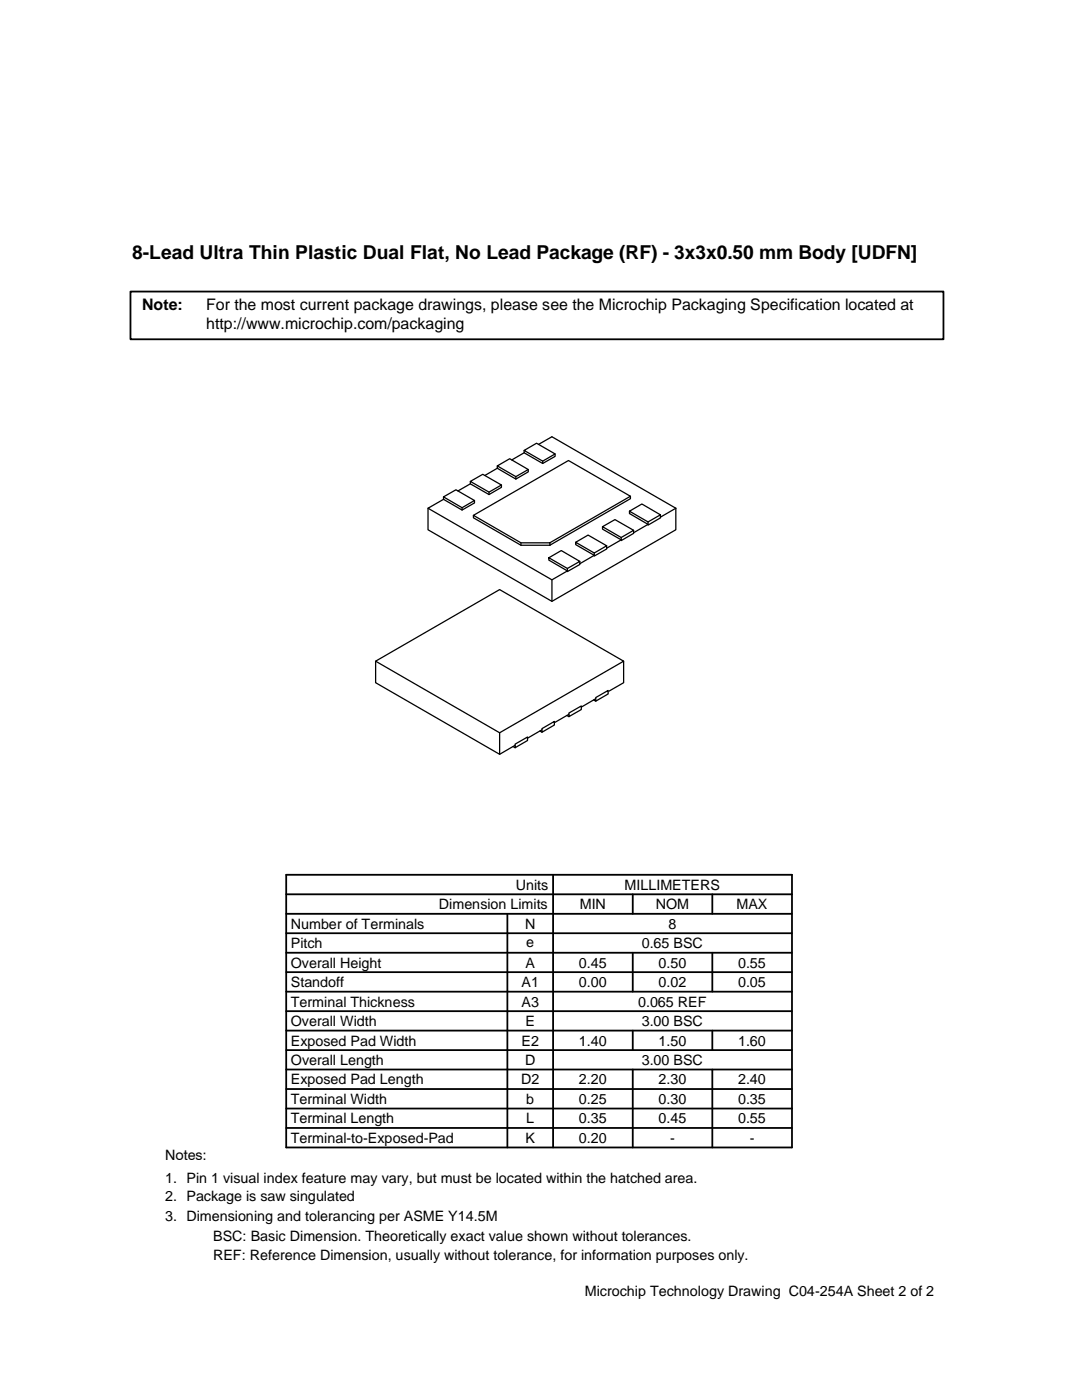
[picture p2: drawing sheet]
<svg xmlns="http://www.w3.org/2000/svg" width="216mm" height="279mm" viewBox="0 0 216 279" stroke-linecap="round" stroke-linejoin="round" font-family="sans-serif">
<defs><g id="words">
<text font-size="3.8" x="26.4" y="51.8">8-Lead Ultra Thin Plastic Dual Flat, No Lead Package (RF) - 3x3x0.50 mm Body [UDFN]</text>
<g font-size="3.2">
<text x="28.4" y="62">Note:</text>
<text x="41.1" y="62">For the most current package drawings, please see the Microchip Packaging Specification located at</text>
<text x="41.1" y="65.6">http://www.microchip.com/packaging</text>
</g>
<g font-size="2.9">
<text x="102.9" y="177.6">Units</text>
<text x="124.6" y="177.6">MILLIMETERS</text>
<text x="58" y="185.3">Number of Terminals</text>
<text x="87.6" y="181.4">Dimension Limits</text>
<text x="104.8" y="185.3">N</text>
<text x="115.7" y="181.4">MIN</text>
<text x="130.9" y="181.5">NOM</text>
<text x="133.4" y="185.3">8</text>
<text x="147" y="181.4">MAX</text>
<text x="58" y="189.2">Pitch</text>
<text x="105" y="188.9">e</text>
<text x="128" y="189.2">0.65 BSC</text>
<text x="58" y="193.1">Overall Height</text>
<text x="58" y="197">Standoff</text>
<text x="104.1" y="197">A1</text>
<text x="104.8" y="193.1">A</text>
<text x="115.5" y="193.1">0.45</text>
<text x="115.5" y="197">0.00</text>
<text x="131.4" y="193.1">0.50</text>
<text x="131.4" y="197">0.02</text>
<text x="147.3" y="193.1">0.55</text>
<text x="147.3" y="197">0.05</text>
<text x="58" y="200.9">Terminal Thickness</text>
<text x="104.1" y="200.9">A3</text>
<text x="127.3" y="200.9">0.065 REF</text>
<text x="58" y="204.8">Overall Width</text>
<text x="58" y="208.7">Exposed Pad Width</text>
<text x="104.1" y="208.7">E2</text>
<text x="104.8" y="204.8">E</text>
<text x="115.5" y="208.7">1.40</text>
<text x="128" y="204.8">3.00 BSC</text>
<text x="131.4" y="208.7">1.50</text>
<text x="147.3" y="208.7">1.60</text>
<text x="58" y="212.5">Overall Length</text>
<text x="104.8" y="212.5">D</text>
<text x="128" y="212.5">3.00 BSC</text>
<text x="58" y="220.3">Terminal Width</text>
<text x="58" y="216.4">Exposed Pad Length</text>
<text x="104" y="216.4">D2</text>
<text x="105" y="220.3">b</text>
<text x="115.5" y="216.4">2.20</text>
<text x="115.5" y="220.3">0.25</text>
<text x="131.4" y="220.3">0.30</text>
<text x="131.4" y="216.4">2.30</text>
<text x="147.3" y="216.4">2.40</text>
<text x="147.3" y="220.3">0.35</text>
<text x="58" y="224.2">Terminal Length</text>
<text x="105" y="224.2">L</text>
<text x="115.5" y="224.2">0.35</text>
<text x="131.4" y="224.2">0.45</text>
<text x="147.3" y="224.2">0.55</text>
<text x="32.9" y="231.4">Notes:</text>
<text x="58" y="228.1">Terminal-to-Exposed-Pad</text>
<text x="104.8" y="228.1">K</text>
<text x="115.5" y="228.1">0.20</text>
<text x="133.7" y="228.1">-</text>
<text x="149.6" y="228.1">-</text>
<text x="32.9" y="236">1. Pin 1 visual index feature may vary, but must be located within the hatched area.</text>
<text x="32.9" y="239.6">2. Package is saw singulated</text>
<text x="32.9" y="243.6">3. Dimensioning and tolerancing per ASME Y14.5M</text>
<text x="42.5" y="251.4">REF: Reference Dimension, usually without tolerance, for information purposes only.</text>
<text x="42.5" y="247.7">BSC: Basic Dimension. Theoretically exact value shown without tolerances.</text>
<text x="116.7" y="258.7">Microchip Technology Drawing C04-254A Sheet 2 of 2</text>
</g>
</g></defs>
<g fill="none" stroke="#000" stroke-width=".25">
<path d="M88.5 99.2l2.5-1.5 3.7 2.2-2.5 1.4zM88.5 99.2v.5l3.7 2.1 2.5-1.4v-.5M88.5 99.7l-3.1 1.7 24.7 14.3 3.1-1.8-3.7-2.1v-.5l2.5-1.4 3.7 2.1-2.5 1.5-3.7-2.2M93.9 96.1l2.4-1.4 3.8 2.1-2.5 1.4zM93.9 96.1v.5l3.7 2.1 2.5-1.4v-.5M93.9 96.6l-2.5 1.4M97.6 98.2v.5M99.2 93l2.5-1.5 3.7 2.2-2.5 1.4zM99.2 93v.5l3.7 2.1 2.5-1.4v-.5M99.2 93.5l-2.4 1.4M102.9 95.1v.5M104.6 89.9l2.5-1.4 3.7 2.1-2.5 1.4z"/>
<path d="M104.6 89.9v.5l3.7 2.1 2.5-1.4v-.5M104.6 90.4l-2.5 1.4M107.5 88.7l2.6-1.5 24.8 14.2M108.3 92v.5M125.8 99v.5l-16.1 9.3M85.4 101.4v4.3l24.7 14.3 24.8-14.3v-4.3M92.2 101.3v.5M94.5 102.8v.5l9.4 5.5h5.8v-.5h-5.8l-9.4-5.5 18.9-10.9 12.4 7.1-16.1 9.3M103.9 108.3v.5M110.1 115.7v4.3M114.9 108.2l3.7 2.2 2.5-1.5-3.8-2.1-2.4 1.4v.5l3.7 2.1-2.9 1.7M115.7 112v.6l-2.5 1.5v-.6"/>
<path d="M120.2 105.1l3.8 2.2 2.4-1.5-3.7-2.1-2.5 1.4v.5l3.8 2.1-2.9 1.7M121.1 108.9v.7l-2.5 1.4v-.6M125.6 102l3.7 2.2 2.5-1.5-3.7-2.1-2.5 1.4v.5l3.7 2.1-2.9 1.7M126.4 105.8v.6l-2.4 1.5v-.6M131.8 102.7v.7l-2.5 1.4v-.6M134.9 101.4l-3.1 1.8M75 132l24.7-14.3 24.7 14.3-24.7 14.2zM75 132v4.2l24.7 14.3 3.1-1.8M118.4 139.7l.5 .2M118.9 139.2l2.4-1.4v.7l-2.4 1.4zM118.9 139.4l-2.9 1.7M124.4 132v4.2l-2.9 1.7"/>
<path d="M99.7 146.2v4.3M102.4 149l.4 .2M102.8 148.5l2.5-1.4v.7l-2.5 1.4zM107.7 145.9l.4 .2M108.1 145.4l2.5-1.4v.7l-2.5 1.4zM108.1 145.6l-2.8 1.7M113.1 142.8l.4 .2M113.5 142.3l2.5-1.4v.7l-2.5 1.4zM113.5 142.6l-2.9 1.6"/>
</g>
<g fill="none" stroke="#000" stroke-width=".36">
<path d="M26 58.2h162.3v9.5h-162.3zM57.1 178.5h100.9M57.1 174.6h100.9v54.4h-100.9zM110.4 174.6v54.4M126.3 178.5v3.9M142.1 178.5v3.9M57.1 194h100.9M57.1 190.1h100.9M57.1 186.2h100.9M57.1 182.4h100.9M57.1 197.9h100.9M101.2 182.4v46.6"/>
<path d="M126.3 190.1v7.8M142.1 190.1v7.8M57.1 205.7h100.9M57.1 201.8h100.9M57.1 213.4h100.9M57.1 209.6h100.9M57.1 217.3h100.9M126.3 205.7v3.9M126.3 213.4v15.6M142.1 205.7v3.9M142.1 213.4v15.6M57.1 221.2h100.9"/>
<path d="M57.1 225.1h100.9"/>
</g>
<use href="#words"/>
</svg>
